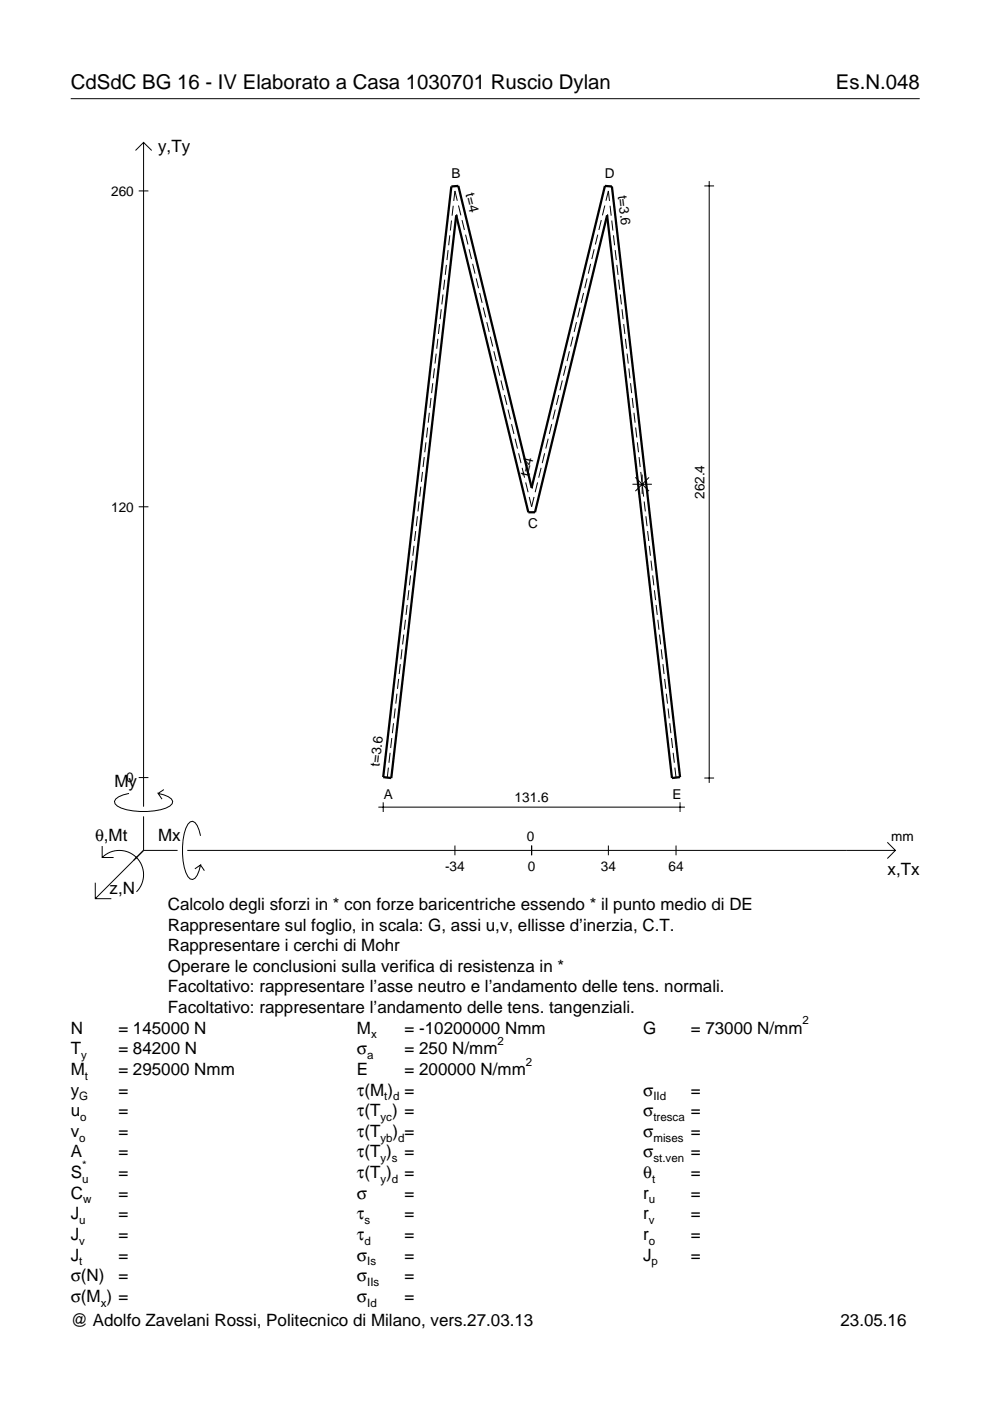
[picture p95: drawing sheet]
<svg xmlns="http://www.w3.org/2000/svg" width="210mm" height="297mm" viewBox="0 0 210 297" stroke-linecap="round" stroke-linejoin="round" font-family="sans-serif">
<defs><g id="words">
<g font-size="4.3">
<text x="15" y="18.9">CdSdC BG 16 - IV Elaborato a Casa 1030701 Ruscio Dylan</text>
<text x="177.2" y="18.9">Es.N.048</text>
</g>
<g font-size="3.6">
<text x="33.5" y="32.3">y,Ty</text>
<text x="24.3" y="166.9">My</text>
<text x="20.1" y="178.2">θ,Mt</text>
<text x="33.5" y="178.2">Mx</text>
<text x="188.2" y="185.5">x,Tx</text>
<text x="23.2" y="189.6">z,N</text>
<text x="35.6" y="192.9">Calcolo degli sforzi in * con forze baricentriche essendo * il punto medio di DE</text>
<text x="35.6" y="197.3">Rappresentare sul foglio, in scala: G, assi u,v, ellisse d’inerzia, C.T.</text>
<text x="35.6" y="201.7">Rappresentare i cerchi di Mohr</text>
<text x="35.6" y="206">Operare le conclusioni sulla verifica di resistenza in *</text>
<text x="35.6" y="210.4">Facoltativo: rappresentare l’asse neutro e l’andamento delle tens. normali.</text>
<text x="35.6" y="214.8">Facoltativo: rappresentare l’andamento delle tens. tangenziali.</text>
<text x="15" y="219.2">N</text>
<text x="25.1" y="219.2">= 145000 N</text>
<text x="75.7" y="219.2">M</text>
<text x="85.8" y="219.2">= -10200000 Nmm</text>
<text x="136.4" y="219.2">G</text>
<text x="146.5" y="219.2">= 73000 N/mm</text>
<text x="15" y="223.5">T</text>
<text x="15" y="227.9">M</text>
<text x="25.1" y="223.5">= 84200 N</text>
<text x="25.1" y="227.9">= 295000 Nmm</text>
<text x="75.7" y="223.5">σ</text>
<text x="75.7" y="227.9">E</text>
<text x="85.8" y="223.5">= 250 N/mm</text>
<text x="85.8" y="227.9">= 200000 N/mm</text>
<text x="15" y="232.3">y</text>
<text x="25.1" y="232.3">=</text>
<text x="75.7" y="232.3">τ(M ) =</text>
<text x="136.4" y="232.3">σ</text>
<text x="146.5" y="232.3">=</text>
<text x="15" y="236.7">u</text>
<text x="25.1" y="236.7">=</text>
<text x="75.7" y="236.7">τ(T ) =</text>
<text x="136.4" y="236.7">σ</text>
<text x="146.5" y="236.7">=</text>
<text x="15" y="241">v</text>
<text x="15" y="245.4">A</text>
<text x="25.1" y="241">=</text>
<text x="25.1" y="245.4">=</text>
<text x="75.7" y="245.4">τ(T )</text>
<text x="75.7" y="241">τ(T</text>
<text x="83.3" y="241">) =</text>
<text x="85.8" y="245.4">=</text>
<text x="136.4" y="241">σ</text>
<text x="136.4" y="245.4">σ</text>
<text x="146.5" y="241">=</text>
<text x="146.5" y="245.4">=</text>
<text x="15" y="249.8">S</text>
<text x="25.1" y="249.8">=</text>
<text x="75.7" y="249.8">τ(T )</text>
<text x="85.8" y="249.8">=</text>
<text x="136.4" y="249.8">θ</text>
<text x="146.5" y="249.8">=</text>
<text x="15" y="254.2">C</text>
<text x="25.1" y="254.2">=</text>
<text x="75.7" y="254.2">σ</text>
<text x="85.8" y="254.2">=</text>
<text x="136.4" y="254.2">r</text>
<text x="146.5" y="254.2">=</text>
<text x="15" y="258.5">J</text>
<text x="15" y="262.9">J</text>
<text x="25.1" y="258.5">=</text>
<text x="25.1" y="262.9">=</text>
<text x="75.7" y="258.5">τ</text>
<text x="75.7" y="262.9">τ</text>
<text x="85.8" y="258.5">=</text>
<text x="85.8" y="262.9">=</text>
<text x="136.4" y="258.5">r</text>
<text x="136.4" y="262.9">r</text>
<text x="146.5" y="258.5">=</text>
<text x="146.5" y="262.9">=</text>
<text x="15" y="267.3">J</text>
<text x="25.1" y="267.3">=</text>
<text x="75.7" y="267.3">σ</text>
<text x="85.8" y="267.3">=</text>
<text x="136.4" y="267.3">J</text>
<text x="146.5" y="267.3">=</text>
<text x="15" y="271.7">σ(N)</text>
<text x="25.1" y="271.7">=</text>
<text x="75.7" y="271.7">σ</text>
<text x="85.8" y="271.7">=</text>
<text x="15" y="281.2">@ Adolfo Zavelani Rossi, Politecnico di Milano, vers.27.03.13</text>
<text x="15" y="276">σ(M ) =</text>
<text x="75.7" y="276">σ</text>
<text x="85.8" y="276">=</text>
<text x="178.2" y="281.2">23.05.16</text>
</g>
<g font-size="2.9">
<text x="23.6" y="41.5">260</text>
<text x="95.7" y="37.7">B</text>
<text x="98.7" y="41.2" transform="rotate(76 98.7 41.2)">t=4</text>
<text x="128.2" y="37.7">D</text>
<text x="131" y="41.5" transform="rotate(83 131 41.5)">t=3.6</text>
<text x="112.2" y="101.2" transform="rotate(-76 112.2 101.2)">t=4</text>
<text x="149.3" y="105.8" transform="rotate(-90 149.3 105.8)">262.4</text>
<text x="23.6" y="108.5">120</text>
<text x="112" y="112">C</text>
<text x="26.8" y="165.9">0</text>
<text x="80.5" y="162.6" transform="rotate(-83 80.5 162.6)">t=3.6</text>
<text x="81.4" y="169.3">A</text>
<text x="109.1" y="170.1">131.6</text>
<text x="142.6" y="169.3">E</text>
<text x="111.7" y="178.2">0</text>
<text x="189" y="178.2">mm</text>
<text x="94.4" y="184.7">-34</text>
<text x="111.9" y="184.7">0</text>
<text x="127.4" y="184.7">34</text>
<text x="141.7" y="184.7">64</text>
</g>
<g font-size="2.4">
<text x="78.7" y="220.2">x</text>
<text x="105.5" y="221.5">2</text>
<text x="170.2" y="217.2">2</text>
<text x="17.2" y="224.5">y</text>
<text x="77.9" y="224.5">a</text>
<text x="111.5" y="225.9">2</text>
<text x="16.8" y="233.3">G</text>
<text x="18" y="228.9">t</text>
<text x="81.5" y="233.3">t d</text>
<text x="138.5" y="233.3">IId</text>
<text x="17" y="237.7">o</text>
<text x="80.7" y="237.7">yc</text>
<text x="138.5" y="237.7">tresca</text>
<text x="16.8" y="242">o</text>
<text x="80.7" y="242">yb d</text>
<text x="138.5" y="242">mises</text>
<text x="17.4" y="250.8">u</text>
<text x="17.4" y="247.8">*</text>
<text x="80.7" y="246.4">y s</text>
<text x="80.7" y="250.8">y d</text>
<text x="138.2" y="250.8">t</text>
<text x="138.5" y="246.4">st.ven</text>
<text x="17.6" y="255.2">w</text>
<text x="137.6" y="255.2">u</text>
<text x="16.8" y="259.5">u</text>
<text x="16.8" y="263.9">v</text>
<text x="77.3" y="259.5">s</text>
<text x="77.3" y="263.9">d</text>
<text x="137.6" y="259.5">v</text>
<text x="137.6" y="263.9">o</text>
<text x="16.8" y="268.3">t</text>
<text x="77.9" y="268.3">Is</text>
<text x="138.2" y="268.3">p</text>
<text x="77.9" y="272.7">IIs</text>
<text x="21.4" y="277">x</text>
<text x="77.9" y="277">Id</text>
</g>
</g></defs>
<g fill="none" stroke="#000" stroke-width=".21">
<path d="M15 20.9h180M28.7 31.9l1.7-1.7 1.8 1.7M30.4 30.2v140.8M149.3 39.4h2.1M150.4 38.4v127.6M29.4 40.5h2.1M94.3 59.3l-.3 2.1M94.6 56.2l-.2 2.1M95 53l-.2 2.1M95.4 49.9l-.3 2.1M95.7 46.8l-.2 2.1M96.1 43.6l-.3 2.1"/>
<path d="M97 42.6l-.5-2.1-.3 2.1M97.2 43.6l.5 2.1M98 46.7l.5 2.1M98.7 49.8l.5 2M99.5 52.8l.5 2.1M100.2 55.9l.5 2.1M101 59l.5 2.1M124.5 59l-.5 2.1M125.2 55.9l-.5 2.1M126 52.8l-.5 2.1M126.7 49.8l-.5 2M127.5 46.7l-.5 2.1"/>
<path d="M128.2 43.6l-.5 2.1M128.5 42.6l.5-2.1 .2 2.1M129.3 43.6l.3 2.1M129.7 46.8l.2 2.1M130.1 49.9l.2 2.1M130.4 53l.3 2.1M130.8 56.2l.2 2.1M131.2 59.3l.2 2.1M92.1 78.1l-.2 2.1M92.5 75l-.3 2.1M92.8 71.8l-.2 2.1M93.2 68.7l-.2 2.1"/>
<path d="M93.6 65.6l-.3 2.1M93.9 62.4l-.2 2.1M101.7 62.1l.5 2.1M102.5 65.2l.5 2.1M103.2 68.3l.5 2.1M104 71.4l.5 2.1M104.7 74.5l.5 2.1M105.5 77.6l.5 2.1M120 77.6l-.5 2.1M120.7 74.5l-.5 2.1M121.5 71.4l-.5 2.1M122.2 68.3l-.5 2.1"/>
<path d="M123 65.2l-.5 2.1M123.7 62.1l-.5 2.1M131.5 62.4l.3 2.1M131.9 65.6l.2 2.1M132.2 68.7l.3 2.1M132.6 71.8l.2 2.1M133 75l.2 2.1M133.3 78.1l.3 2.1M89.9 96.9l-.2 2.1M90.3 93.8l-.2 2.1M90.7 90.6l-.3 2.2M91 87.5l-.2 2.1"/>
<path d="M91.4 84.4l-.3 2.1M91.8 81.2l-.3 2.2M106.2 80.7l.5 2M107 83.7l.5 2.1M107.7 86.8l.5 2.1M108.5 89.9l.5 2.1M109.2 93l.5 2.1M110 96.1l.5 2.1M110.7 99.2l.5 2.1M114.7 99.2l-.5 2.1M115.5 96.1l-.5 2.1M116.2 93l-.5 2.1"/>
<path d="M117 89.9l-.5 2.1M117.7 86.8l-.5 2.1M118.5 83.7l-.5 2.1M119.2 80.7l-.5 2M133.7 81.2l.2 2.2M134 84.4l.3 2.1M134.4 87.5l.3 2.1M134.8 90.6l.2 2.2M135.1 93.8l.3 2.1M135.5 96.9l.2 2.1M29.4 107.5h2.1M87.4 118.9l-.2 2.1"/>
<path d="M87.8 115.7l-.3 2.1M88.1 112.6l-.2 2.1M88.5 109.5l-.2 2.1M88.9 106.3l-.3 2.1M89.2 103.2l-.2 2.1M89.6 100.1l-.3 2.1M111.5 102.3l.5 2.1M112.2 105.4l.5 2.1 .5-2.1M114 102.3l-.5 2.1M134.1 102.7h4.1M134.7 101.2l2.9 2.9M135.9 100.1l.2 2.1"/>
<path d="M136.2 100.6v4.1M136.2 103.2l.3 2.1M136.6 106.3l.2 2.1M136.9 109.5l.3 2.1M137.3 112.6l.2 2.1M137.6 101.2l-2.9 2.9M137.7 115.7l.2 2.1M138 118.9l.3 2.1M85.2 137.7l-.2 2.1M85.6 134.5l-.2 2.1M86 131.4l-.3 2.1M86.3 128.3l-.2 2.1"/>
<path d="M86.7 125.1l-.3 2.1M87 122l-.2 2.1M138.4 122l.2 2.1M138.7 125.1l.3 2.1M139.1 128.3l.3 2.1M139.5 131.4l.2 2.1M139.8 134.5l.3 2.1M140.2 137.7l.2 2.1M82.7 159.6l-.2 2.1M83.1 156.5l-.3 2.1M83.4 153.3l-.2 2.2M83.8 150.2l-.3 2.1"/>
<path d="M84.2 147.1l-.3 2.1M84.5 143.9l-.2 2.2M84.9 140.8l-.3 2.1M140.6 140.8l.2 2.1M140.9 143.9l.3 2.2M141.3 147.1l.2 2.1M141.6 150.2l.3 2.1M142 153.3l.2 2.2M142.4 156.5l.2 2.1M142.7 159.6l.3 2.1M21.7 179.4v2.4h2.4M27.3 168.2a3.6 3.6 0 0 0-3 1.7l.1 .5a5.6 5.6 0 0 0 3.8 1.5 13.4 13.4 0 0 0 7.8-1l.5-.5 .1-.5a3.6 3.6 0 0 0-3.1-1.7l.8 1.2"/>
<path d="M29.4 164.9h2.1M30.4 173.1v7.2M34.7 167.4l-1.2 .8M42.5 177.2a3.6 3.6 0 0 0-1.7-3.1l-.5 .2a5.7 5.7 0 0 0-1.5 3.7 13.3 13.3 0 0 0 1 7.9l.5 .5 .5 .1a3.6 3.6 0 0 0 1.7-3.1l-1.2 .8M80.2 171.1h65M81.2 170.1v2.1M82.3 162.8l-.2 2.1M96.5 179.3v2M112.7 179.3v2M129 179.3v2M143.1 162.8l.2 2.1M143.3 179.3v2"/>
<path d="M144.2 170.1v2.1M149.3 165h2.1M188.1 178.6l1.7 1.7-1.7 1.7M20.2 187.2v3.3h3.4M21.7 181.8a5.1 5.1 0 0 1 7.2 0 5.1 5.1 0 0 1 0 7.3M30.4 180.3l-10.2 10.2M30.4 180.3h7.2M39.7 180.3h150.1M42.5 183.4l.8 1.2"/>
</g>
<path d="M96.7 45.7h.1M96.7 45.7l-13.7 119.3-1.8-.2 14.5-125.3 1.5-.1 15.5 64M96.7 45.7l15.3 62.9h1.4l15.3-62.9M128.7 45.7h.1M128.7 45.7l13.8 119.3 1.7-.2-14.5-125.3-1.4-.1-15.6 64M112.7 103.4h.1" fill="none" stroke="#000" stroke-width=".48"/>
<use href="#words"/>
</svg>
